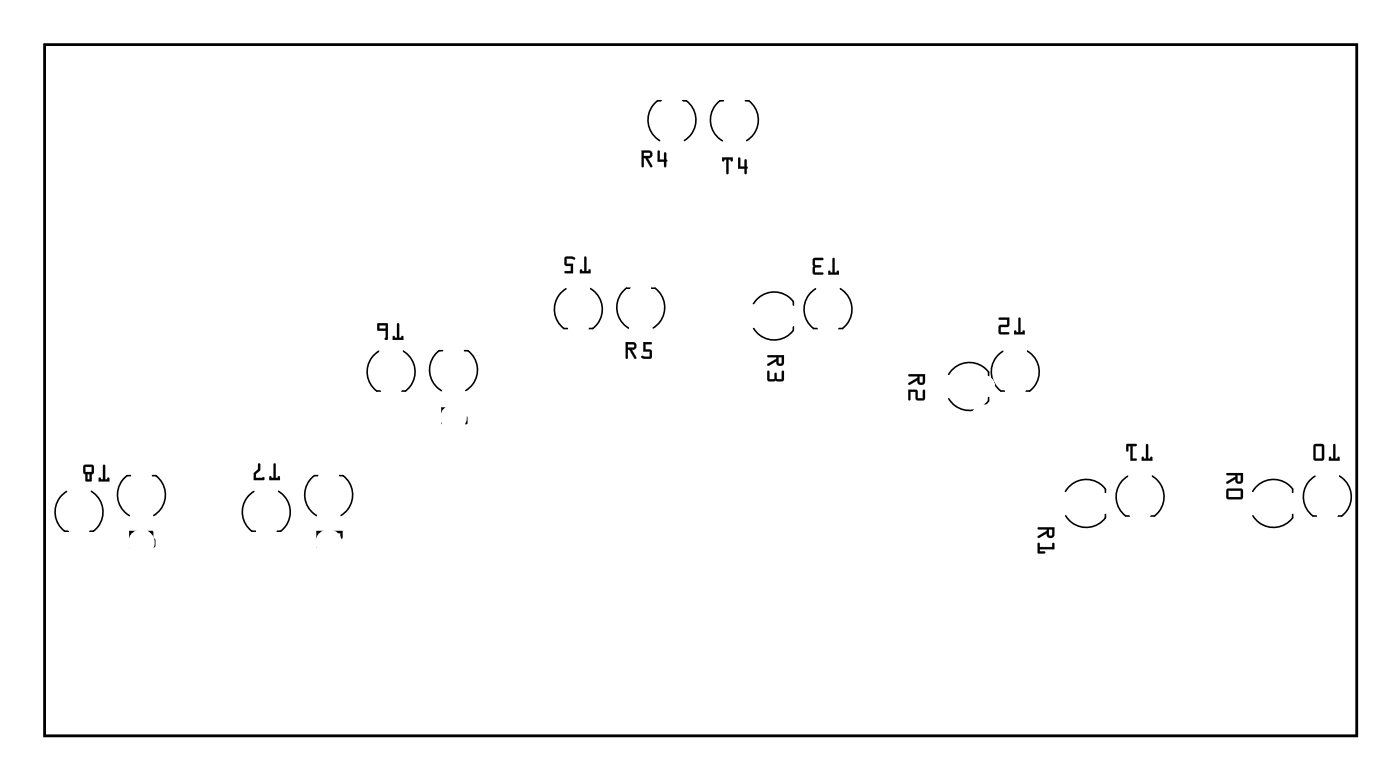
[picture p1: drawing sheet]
<svg xmlns="http://www.w3.org/2000/svg" width="114mm" height="63mm" viewBox="0 0 114 63" stroke-linecap="round" stroke-linejoin="round" font-family="sans-serif">
<path d="M3.6 3.6h106.8v56.2h-106.8z" fill="none" stroke="#000" stroke-width=".2"/>
<g fill="#000">
<path d="M52.2 12.2h.6a.32 .32 0 0 1 .3 .4 .32 .32 0 0 1-.4 .3l.4 .6a.1 .1 0 0 1 0 .1 .1 .1 0 0 1-.2 0l-.4-.7h-.1v.6a.1 .1 0 0 1-.1 .1 .1 .1 0 0 1-.1-.1zM52.2 12.2l.1 1.4 .1-.1v-.7h.1l.4 .8 .2-.1-.4-.7a.31 .31 0 0 0 .4-.2 .31 .31 0 0 0-.3-.4zM52.4 12.4v.3l.5-.1v-.2zM52.4 12.4h.5v.2l-.5 .1zM53.5 12.3h.2v.7h.3v-.5a.1 .1 0 0 1 .1-.1 .1 .1 0 0 1 .1 .1v.5a.09 .09 0 0 1 .1 .1 .09 .09 0 0 1-.1 .1v.3a.1 .1 0 0 1-.1 .1 .1 .1 0 0 1-.1-.1v-.3h-.5zM53.6 12.3l-.1 .9 .6-.1v.4l.1 .1v-.5h.1l-.1-.1v-.6h-.1v.6h-.4v-.7z"/>
<path d="M52.2 12.2h.6a.31 .31 0 0 1 .3 .4 .31 .31 0 0 1-.4 .3l.4 .6-.1 .1-.5-.7h-.1v.6l-.1 .1zM52.4 12.4v.3l.5-.1v-.2zM53.6 12.3h.1v.7h.3l.1-.6h.1v.6l.1 .1-.1 .1v.4l-.1-.1-.1-.3h-.5z"/>
<path d="M58.8 12.8h.8v.2a.1 .1 0 0 1-.1 .1 .1 .1 0 0 1 0-.1h-.2v1.1a.1 .1 0 0 1-.1 .1 .1 .1 0 0 1-.1-.1v-1.1h-.1a.11 .11 0 0 1-.1 .1 .11 .11 0 0 1-.1 0zM58.8 12.8v.3l.1-.1h.2v1.1h.1l.1-1.1h.2l.1 .1v-.3zM60.1 12.8l.2 .1v.6h.3v-.5a.1 .1 0 0 1 .1-.1 .1 .1 0 0 1 .1 .1v.5a.09 .09 0 0 1 .1 .1 .09 .09 0 0 1-.1 .1v.4a.1 .1 0 0 1-.1 .1 .1 .1 0 0 1-.1-.1v-.4h-.5zM60.1 12.8v.9h.5v.4h.1l.1-.4 .1-.1h-.1v-.6h-.2v.6h-.4v-.7z"/>
<path d="M58.8 12.8h.8v.3h-.1v-.1h-.2l-.1 1.2-.1-.1v-1.1h-.2v.1h-.1zM60.1 12.8l.1 .1 .1 .6h.3v-.5h.2v.5l.1 .1-.1 .1-.1 .5-.1-.1v-.4h-.5z"/>
<path d="M3.6 3.6v56.2h106.8v-56.2zM3.6 3.6h106.8v56.2h-106.8z"/>
<path d="M8.4 37.8l.2 .1v1.1h.1l.1-.2 .1 .3h-.9l.1-.3h.1v.2h.2zM6.8 37.8h.7l.1 .1v.5l-.1 .2-.1 .5h-.4l-.1-.5-.1-.2zM6.9 38v.4h.6v-.4zM7.1 38.6v.4h.2v-.4z"/>
<path d="M8.4 37.8h.1l.1 .1v1.1h.1a.11 .11 0 0 1 .1-.2 .11 .11 0 0 1 .1 .1v.3h-.9v-.3a.11 .11 0 0 1 .2-.1 .1 .1 0 0 1 0 .2h.2zM8.4 37.8v1.2h-.2l-.1-.2-.1 .3h.9l-.1-.3-.1 .2h-.2v-1.1zM6.8 37.8h.7l.1 .1v.5l-.1 .2-.1 .5h-.5v-.5l-.1-.2zM6.8 37.8v.6l.2 .1v.6h.4l.1-.6 .1-.1v-.5l-.1-.1zM6.9 38v.4h.6v-.4zM6.9 38h.6v.4h-.6zM7.1 38.6v.4h.2v-.4zM7.1 38.5h.2v.5h-.2z"/>
<path d="M22.3 37.7l.1 .1v1.1h.2v-.2h.1l.1 .3h-.9l.1-.3h.1v.2h.2zM21 37.7h.2v.5l-.4 .3v.4l.7-.1v.2h-.8v-.5l.3-.3z"/>
<path d="M22.3 37.7h.1v.1v1.1h.2a.11 .11 0 0 1 0-.2 .11 .11 0 0 1 .2 .1v.2h-.9v-.2a.1 .1 0 0 1 .1-.1 .11 .11 0 0 1 .1 .2h.2zM22.3 37.7v1.2h-.2l-.1-.2-.1 .3h.9l-.1-.3-.1 .2h-.2v-1.1zM21 37.7h.2v.5l-.4 .3v.4h.5l.2-.1v.2h-.9l.1-.5 .3-.3zM21 37.7v.5l-.3 .3v.5h.8v-.2l-.7 .1v-.4l.4-.3v-.5z"/>
<path d="M32.3 26.3l.2 .1v1.1h.2v-.2h.1v.3h-.8v-.3h.1v.2h.2zM30.7 26.3h.9l-.1 1.3-.2-.1h.1v-.6l-.7-.1zM30.9 26.5v.2h.5v-.2z"/>
<path d="M32.3 26.3h.1l.1 .1v1.1h.1a.11 .11 0 0 1 .1-.2 .11 .11 0 0 1 .1 .1v.2h-.8v-.2a.1 .1 0 0 1 .1-.1 .1 .1 0 0 1 0 .2h.2zM32.3 26.3v1.2h-.2l-.1-.2v.3h.8v-.3l-.1 .2h-.2v-1.1zM30.7 26.3h.9v1.2l-.2 .1a.09 .09 0 0 1-.1 0 .09 .09 0 0 1 .1-.1v-.6l-.7-.1zM30.7 26.3v.5l.7 .1v.6h-.1l.2 .1 .1-1.3zM30.9 26.5v.2h.5v-.2zM30.9 26.4h.5v.3h-.5z"/>
<path d="M35.9 33.1h.6a.32 .32 0 0 1 .3 .4 .32 .32 0 0 1-.4 .2l.4 .6a.11 .11 0 0 1-.1 .2 .1 .1 0 0 1-.1-.1l-.4-.7h-.1v.7a.1 .1 0 0 1-.1 .1 .1 .1 0 0 1-.1-.1zM35.9 33.1l.1 1.4 .1-.1v-.7h.1l.4 .7h.2l-.4-.7a.31 .31 0 0 0 .4-.2 .31 .31 0 0 0-.3-.4zM36.1 33.3v.3l.5-.1-.1-.2zM36.1 33.3h.5v.2l-.5 .1zM37.2 33.1h.1a.09 .09 0 0 1 .1 .1 .09 .09 0 0 1-.1 .1v.6h.7v.6l-.8-.1zM37.2 33.2v1.2l.8 .1v-.6h-.7v-.6l.1-.1zM37.3 34v.3h.6v-.3zM37.3 34h.6v.3h-.6z"/>
<path d="M35.9 33.1h.6a.31 .31 0 0 1 .3 .4 .31 .31 0 0 1-.4 .2l.4 .7-.2 .1-.4-.8h-.1v.7l-.1 .1zM36.1 33.3v.3l.5-.1-.1-.2zM37.2 33.1l.2 .1-.1 .1v.6h.7v.6l-.8-.1zM37.3 34v.3h.6v-.3z"/>
<path d="M47.6 20.9h.1v1.1h.2v-.1h.1l.1 .3h-.9l.1-.3h.1v.1h.2zM46 20.9h.5a.15 .15 0 0 1 .2 0 .15 .15 0 0 1 0 .2l-.6-.1v.4h.5v.8h-.6v-.2h.5v-.4h-.4l-.1-.1z"/>
<path d="M47.6 20.9h.1v1.1h.2a.11 .11 0 0 1 0-.1 .11 .11 0 0 1 .2 0v.3h-.9v-.2a.1 .1 0 0 1 .1-.1 .1 .1 0 0 1 .1 .1h.2zM47.6 20.9v1.1h-.2l-.1-.1-.1 .3h.9l-.1-.3-.1 .1h-.2v-1.1zM46 20.9l.5-.1 .3 .1a.1 .1 0 0 1 0 .2 .1 .1 0 0 1-.1 0l-.6-.1v.4h.5v.8h-.6a.1 .1 0 0 1-.1-.1 .1 .1 0 0 1 .1-.1h.5v-.4h-.5l-.1-.1zM46 20.9v.6l.1 .1h.4v.4l-.5 .1v.1h.6v-.8l-.5 .1v-.5l.6 .1 .1-.1-.3-.1z"/>
<path d="M50.9 27.8h.6a.32 .32 0 0 1 .3 .4 .32 .32 0 0 1-.4 .2l.4 .6a.1 .1 0 0 1 0 .2 .11 .11 0 0 1-.2-.1l-.4-.7h-.1v.7a.1 .1 0 0 1-.1 .1 .1 .1 0 0 1-.1-.1zM50.9 27.8l.1 1.4 .1-.1v-.7h.1l.4 .7h.2l-.4-.7a.31 .31 0 0 0 .4-.2 .31 .31 0 0 0-.3-.4zM51.1 28v.3l.5-.1v-.2zM51.1 28h.5v.2l-.5 .1zM52.4 27.8h.6a.1 .1 0 0 1 .1 .1 .1 .1 0 0 1-.1 .1h-.5v.4l.5 .1 .1 .6-.2 .1-.7-.1a.1 .1 0 0 1 0-.1 .1 .1 0 0 1 .1-.1l.6 .1v-.4h-.5zM52.4 27.8v.8h.5v.4l-.6-.1-.1 .2 .3 .1h.4l.1-.2v-.5l-.1-.1h-.4v-.4h.5v-.1z"/>
<path d="M50.9 27.8h.6a.31 .31 0 0 1 .3 .4 .31 .31 0 0 1-.4 .2l.4 .7-.1 .1-.5-.8h-.1v.7l-.1 .1zM51.1 28v.3l.5-.1v-.2zM52.4 27.8h.6l.1 .1-.1 .1h-.5v.4h.4l.1 .1v.6l-.1 .1h-.4a.15 .15 0 0 1-.2 0 .15 .15 0 0 1 0-.3l.6 .1v-.4h-.5z"/>
<path d="M62.5 28.9h1.3v.6a.32 .32 0 0 1-.4 .2 .32 .32 0 0 1-.2-.3l-.7 .3v-.1l.7-.4v-.1l-.7-.1zM63.4 29.1v.4l.2 .1v-.5zM62.5 30.2h.1v.6h.4v-.4l.1-.1 .1 .1v.4h.4v-.6l.2-.1v.8l-.2 .1-.5-.1-.5 .1-.2-.2z"/>
<path d="M62.5 28.9h1.3v.6a.32 .32 0 0 1-.4 .3 .32 .32 0 0 1-.2-.4l-.6 .3a.1 .1 0 0 1-.2 0 .1 .1 0 0 1 .1-.1l.7-.4v-.1h-.7zM62.5 28.9v.1h.7v.2l-.7 .4v.1l.7-.3a.31 .31 0 0 0 .2 .3 .31 .31 0 0 0 .4-.2v-.6zM63.4 29.1v.4l.2 .1v-.5zM63.4 29h.2v.6l-.2-.1zM62.5 30.2h.1v.6h.4v-.4a.1 .1 0 0 1 .1-.1 .1 .1 0 0 1 .1 .1v.4h.4v-.6a.1 .1 0 0 1 .1-.1 .1 .1 0 0 1 .1 .1v.6l-.1 .2-.6-.1-.5 .1-.2-.2zM62.5 30.2v.6l.1 .2 .5-.1 .5 .1 .2-.1v-.7h-.2v.6h-.4v-.4l-.1-.1v.1l-.1 .4h-.4v-.6z"/>
<path d="M67.8 21l.1 .1v1.1h.2v-.2h.1l.1 .3h-.9l.1-.3h.1v.2h.2zM66.2 21h.8l-.1 .1h-.6l.1 .4 .4 .1v.1l-.4 .1-.1 .4h.7v.1h-.7l-.1-.1z"/>
<path d="M67.8 21h.1v.1v1.1h.2a.11 .11 0 0 1 0-.2 .11 .11 0 0 1 .2 .1v.2h-.9v-.2a.1 .1 0 0 1 .1-.1 .11 .11 0 0 1 .1 .2h.2zM67.8 21v1.2h-.2l-.1-.2-.1 .3h.9l-.1-.3-.1 .2h-.2v-1.1zM66.2 21h.7a.1 .1 0 0 1 .1 .1 .1 .1 0 0 1-.1 .1l-.6-.1 .1 .4 .4 .1a.1 .1 0 0 1 .1 .1 .1 .1 0 0 1-.1 0l-.4 .1-.1 .4 .6-.1a.1 .1 0 0 1 .1 .1 .1 .1 0 0 1-.1 .1h-.6l-.1-.1zM66.2 21v1.2l.1 .1h.7v-.1h-.7v-.4l.5-.1v-.1l-.5-.1v-.4h.6l.1-.1z"/>
<path d="M74 30.4h1.3v.6a.32 .32 0 0 1-.4 .3 .32 .32 0 0 1-.2-.4l-.7 .4-.1-.1 .8-.5v-.1h-.7zM74.8 30.6v.5h.3v-.5zM73.9 31.7h.7l.1 .7h.4v-.6l.1-.1 .1 .7-.2 .2-.5-.1-.1-.1v-.5h-.4v.6h-.1z"/>
<path d="M73.9 30.4h1.4v.6a.32 .32 0 0 1-.4 .3 .32 .32 0 0 1-.2-.4l-.6 .4a.1 .1 0 0 1-.2 0 .11 .11 0 0 1 .1-.2l.7-.4v-.1h-.7zM74 30.5v.1h.7v.1l-.7 .4v.2l.7-.4a.31 .31 0 0 0 .2 .4 .31 .31 0 0 0 .4-.3v-.6zM74.8 30.6l.1 .5h.2v-.5zM74.8 30.6h.3v.5h-.3zM73.9 31.7h.7l.1 .7h.4v-.6a.1 .1 0 0 1 .1-.1 .1 .1 0 0 1 .1 .1v.6l-.1 .1h-.6l-.1-.6h-.4v.6a.1 .1 0 0 1-.1 .1 .1 .1 0 0 1-.1-.1zM73.9 31.7l.1 .8h.1v-.6h.4v.5l.1 .1h.5l.2-.1-.1-.7-.1 .1v.6h-.4l-.1-.7z"/>
<path d="M82.9 25.8l.2 .1v1.1h.1l.1-.1h.1v.3h-.9l.1-.3h.1v.1h.2zM81.3 25.8h.8v.7l-.6 .1v.4h.6v.2h-.6l-.2-.1v-.6l.7-.1v-.4h-.7z"/>
<path d="M82.9 25.8h.1l.1 .1v1.1h.1a.11 .11 0 0 1 .1-.1 .11 .11 0 0 1 .1 0v.3h-.9v-.3a.1 .1 0 0 1 .2 0 .1 .1 0 0 1 0 .1h.2zM82.9 25.9v1.1h-.2l-.1-.1-.1 .3h.9l-.1-.3-.1 .1h-.1v-1.1zM81.3 25.8h.9l-.1 .7-.6 .1v.4h.6a.1 .1 0 0 1 .1 .1 .1 .1 0 0 1-.1 .1h-.6l-.2-.1v-.6l.7-.1v-.4h-.7zM81.3 25.9v.1h.7v.4l-.7 .1v.6l.2 .1h.6v-.2h-.7v-.4l.7-.1v-.7z"/>
<path d="M93.3 36.1l.1 .1v1.1h.2v-.1l.1-.1 .1 .4h-.9l.1-.4 .1 .1v.1h.2zM91.7 36.1l.8 .1v.1h-.3v1h.3v.2h-.5v-1.2h-.2v.4h-.1z"/>
<path d="M93.3 36.1h.1l.1 .1-.1 1.1h.2a.11 .11 0 0 1 .1-.2 .11 .11 0 0 1 .1 .1v.3h-.9v-.3a.1 .1 0 0 1 .1-.1 .11 .11 0 0 1 .1 .2h.2zM93.3 36.1v1.2h-.2l-.1-.2-.1 .4h.9l-.1-.4-.1 .2h-.2v-1.1zM91.7 36.1h.7a.1 .1 0 0 1 .1 .1 .1 .1 0 0 1-.1 .1h-.2v1h.2a.1 .1 0 0 1 .1 .1 .1 .1 0 0 1-.1 .1h-.4v-1.2h-.2v.3a.1 .1 0 0 1-.1 .1 .1 .1 0 0 1 0-.1zM91.7 36.1v.6h.1v-.4h.2v1.2l.5-.1v-.1h-.3v-1h.3v-.1z"/>
<path d="M99.8 38.5h1.4v.6a.32 .32 0 0 1-.4 .2 .32 .32 0 0 1-.3-.3l-.6 .3-.1-.1 .7-.4v-.2h-.6zM100.7 38.6v.5h.2l.1-.5zM99.9 39.8l1.2-.1 .1 .2v.6l-.2 .1h-1.1l-.1-.2zM100 39.9v.5h1v-.5z"/>
<path d="M99.8 38.5h1.4v.6a.32 .32 0 0 1-.4 .2 .32 .32 0 0 1-.3-.3l-.6 .3a.1 .1 0 0 1-.1 0 .1 .1 0 0 1 0-.1l.7-.4v-.2h-.6zM99.8 38.5l.1 .1h.7v.2l-.8 .4 .1 .1 .7-.4a.31 .31 0 0 0 .2 .4 .31 .31 0 0 0 .4-.2v-.6zM100.7 38.6v.5h.2l.1-.5zM100.7 38.6h.3l-.1 .6-.2-.1zM99.9 39.8l1.2-.1 .1 .2v.6l-.2 .1h-1.1l-.1-.2zM99.9 39.8l-.1 .6 .1 .2h1.1l.1-.1 .1-.6-.1-.2zM100 39.9v.5h1v-.5zM100 39.9h1v.5h-1z"/>
<path d="M108.5 36.1l.2 .1v1.1h.2v-.1l.1-.1v.4h-.8v-.4l.1 .1v.1h.2zM107 36.1h.6l.2 .1v1.1l-.1 .1-.6 .1-.2-.2zM107.1 36.3v1h.5v-1z"/>
<path d="M108.5 36.1h.1l.1 .1v1.1h.1a.11 .11 0 0 1 .1-.2 .11 .11 0 0 1 .1 .1v.3h-.8v-.3a.1 .1 0 0 1 .1-.1 .1 .1 0 0 1 0 .2h.2zM108.5 36.1v1.2h-.2l-.1-.2v.4h.8v-.4l-.1 .2h-.2v-1.1zM106.9 36.1h.7l.2 .1v1.1l-.1 .2h-.6l-.2-.1zM107 36.2l-.1 1.1 .2 .1h.6l.1-.1-.1-1.1-.1-.1zM107.1 36.3v1h.5v-1zM107.1 36.3h.5v1h-.5z"/>
<path d="M10.5 43.2h.6a.32 .32 0 0 1 .3 .3 .32 .32 0 0 1-.4 .3l.4 .6a.1 .1 0 0 1-.1 .1 .1 .1 0 0 1-.1 0l-.4-.7h-.1v.6a.1 .1 0 0 1-.1 .1 .1 .1 0 0 1-.1-.1zM10.5 43.2l.1 1.3 .1-.1v-.6h.1l.4 .7h.2l-.4-.7a.31 .31 0 0 0 .4-.3 .31 .31 0 0 0-.3-.3zM10.7 43.3v.3h.5l-.1-.2zM10.7 43.3h.5v.3h-.5zM12 43.2h.5v.6l.2 .1v.5l-.2 .1h-.6l-.1-.1v-.5l.1-.1zM12 43.2v.6l-.2 .1v.5l.1 .1h.6l.1-.1v-.5l-.1-.1v-.6zM11.9 43.9v.5h.6v-.5zM11.9 43.9h.6v.5h-.6zM12.1 43.3v.5h.2v-.5zM12.1 43.3h.2v.5h-.2z"/>
<path d="M10.5 43.2h.6a.32 .32 0 0 1 .3 .3 .32 .32 0 0 1-.4 .3l.4 .7h-.2l-.4-.7h-.1v.6l-.1 .1zM10.7 43.3v.3h.5l-.1-.2zM12 43.2h.5v.6l.1 .1v.5l-.1 .1h-.6l-.1-.1v-.5l.1-.1zM11.9 43.9v.5h.6v-.5zM12.1 43.3v.5h.2v-.5z"/>
<path d="M25.7 43.2h.7a.32 .32 0 0 1 .2 .3 .32 .32 0 0 1-.3 .3l.3 .6a.1 .1 0 0 1 0 .1 .1 .1 0 0 1-.2 0l-.4-.7h-.1v.6a.1 .1 0 0 1-.1 .1 .1 .1 0 0 1-.1-.1zM25.8 43.2v1.3l.1-.1v-.6h.2l.4 .7h.1l-.4-.7a.31 .31 0 0 0 .4-.3 .31 .31 0 0 0-.2-.3zM25.9 43.3v.3h.5v-.2zM25.9 43.3h.5v.3h-.5zM27 43.2h.9v.5l-.4 .3v.4a.1 .1 0 0 1-.1 .1 .1 .1 0 0 1 0-.1v-.4l.3-.3v-.4h-.5l-.1 .1zM27 43.2l.1 .2 .6-.1v.4l-.3 .3v.5h.1v-.5l.4-.3v-.5z"/>
<path d="M25.8 43.2h.6a.32 .32 0 0 1 .2 .3 .32 .32 0 0 1-.3 .3l.3 .7h-.1l-.5-.7h-.1v.6l-.1 .1zM25.9 43.3v.3h.5v-.2zM27 43.2h.9v.5l-.4 .3v.5h-.1v-.5l.3-.3v-.4l-.6 .1z"/>
<path d="M84.5 42.9h1.3v.6a.32 .32 0 0 1-.3 .2 .32 .32 0 0 1-.3-.3l-.7 .3v-.1l.7-.4v-.2h-.7zM85.4 43v.5l.2 .1v-.6zM84.5 44.2h.1v.3h1v-.3l.2-.1v.6h-1.2v.1h.4l.1 .1-.6 .1z"/>
<path d="M84.5 42.9h1.3v.6a.32 .32 0 0 1-.3 .3 .32 .32 0 0 1-.3-.4l-.6 .3a.1 .1 0 0 1-.1 0 .1 .1 0 0 1 0-.1l.7-.4v-.2h-.7zM84.5 42.9v.1h.7v.2l-.7 .4v.1l.7-.3a.31 .31 0 0 0 .2 .3 .31 .31 0 0 0 .4-.2v-.6zM85.4 43v.5l.2 .1v-.6zM85.4 43h.2v.6l-.2-.1zM84.5 44.2h.1v.3h1v-.3a.1 .1 0 0 1 .1-.1 .1 .1 0 0 1 .1 .1v.5h-1.2v.1h.4a.1 .1 0 0 1 .1 .1 .1 .1 0 0 1-.1 .1h-.5zM84.5 44.2v.8l.6-.1-.1-.1h-.4v-.2l1.2 .1v-.6l-.1 .1-.1 .3h-1v-.3z"/>
</g>
<g fill="none" stroke="#000" stroke-width=".13">
<path d="M53.8 8.2a.97 .97 0 0 0-.9 .8 1.95 1.95 0 0 0 .8 2.4M55.5 8.2h.4a1.95 1.95 0 0 1-.2 3.2M58.9 8.2a.97 .97 0 0 0-.9 .8 1.95 1.95 0 0 0 .8 2.4M60.6 8.2h.3M60.9 8.2a1.95 1.95 0 0 1-.1 3.2M5.4 40a1.95 1.95 0 0 0-.1 3.2h.3M7.4 39.9a1.95 1.95 0 0 1 .2 3.3h-.3M10.7 38.7a.97 .97 0 0 0-1 .8 1.95 1.95 0 0 0 .8 2.4M12.4 38.7h.3a1.95 1.95 0 0 1-.2 3.2M20.7 40a1.95 1.95 0 0 0-.2 3.2h.3M22.6 39.9a1.95 1.95 0 0 1 .2 3.3h-.3M25.9 38.7a.97 .97 0 0 0-1 .8 1.95 1.95 0 0 0 .9 2.4"/>
<path d="M27.6 38.7h.3a1.95 1.95 0 0 1-.1 3.2M30.8 28.6a1.95 1.95 0 0 0-.1 3.2h.3M32.8 28.5a1.95 1.95 0 0 1 .2 3.3h-.3M36.1 28.5a.97 .97 0 0 0-1 .9 1.95 1.95 0 0 0 .8 2.4M37.8 28.5h.3M38.1 28.5a1.95 1.95 0 0 1-.2 3.2M46.1 23.5a1.95 1.95 0 0 0-.2 3.2h.3M48 23.5a1.95 1.95 0 0 1 .2 3.2h-.3M51.3 23.4a.97 .97 0 0 0-1 .9 1.95 1.95 0 0 0 .9 2.4M53 23.4h.3M53.3 23.4a1.95 1.95 0 0 1-.1 3.3M61.3 24.7a1.95 1.95 0 0 1 3.3-.2v.3"/>
<path d="M61.3 26.7a1.95 1.95 0 0 0 3.3 .2M64.6 26.5v.4M66.4 23.5a1.95 1.95 0 0 0-.2 3.2h.3M68.4 23.5a1.95 1.95 0 0 1 .2 3.2h-.4M77.2 30.4a1.95 1.95 0 0 1 3.3-.1v.3M77.2 32.4a1.95 1.95 0 0 0 3.3 .2M80.5 32.3v.3M81.6 28.6a1.95 1.95 0 0 0-.1 3.2h.3M83.6 28.5a1.95 1.95 0 0 1 .2 3.3h-.3M86.7 40a1.95 1.95 0 0 1 3.3-.2v.3M91.8 38.7a1.95 1.95 0 0 0-.2 3.2l.3 .1M93.8 38.7a1.95 1.95 0 0 1 .2 3.3h-.4"/>
<path d="M102 40a1.95 1.95 0 0 1 3.2-.2v.3M107 38.7a1.95 1.95 0 0 0-.1 3.2l.3 .1M109 38.7a1.95 1.95 0 0 1 .2 3.3h-.3M86.7 41.9a1.95 1.95 0 0 0 3.3 .2M90 41.8v.3M102 41.9a1.95 1.95 0 0 0 3.2 .2M105.2 41.8v.3"/>
</g>
<circle cx="39.5" cy="39" r=".7" fill="#fff"/>
<circle cx="39.5" cy="39" r=".7" fill="none" stroke="#fff" stroke-width=".76" stroke-linecap="butt"/>
<circle cx="44.5" cy="36.5" r=".7" fill="#fff"/>
<circle cx="44.5" cy="36.5" r=".7" fill="none" stroke="#fff" stroke-width=".76" stroke-linecap="butt"/>
<circle cx="49.6" cy="44.1" r=".7" fill="#fff"/>
<circle cx="49.6" cy="44.1" r=".7" fill="none" stroke="#fff" stroke-width=".76" stroke-linecap="butt"/>
<circle cx="49.6" cy="39" r=".7" fill="#fff"/>
<circle cx="49.6" cy="39" r=".7" fill="none" stroke="#fff" stroke-width=".76" stroke-linecap="butt"/>
<circle cx="57.2" cy="23.8" r=".7" fill="#fff"/>
<circle cx="57.2" cy="23.8" r=".7" fill="none" stroke="#fff" stroke-width=".76" stroke-linecap="butt"/>
<circle cx="59.8" cy="16.2" r=".7" fill="#fff"/>
<circle cx="59.8" cy="16.2" r=".7" fill="none" stroke="#fff" stroke-width=".76" stroke-linecap="butt"/>
<circle cx="72.5" cy="44.1" r=".7" fill="#fff"/>
<circle cx="72.5" cy="44.1" r=".7" fill="none" stroke="#fff" stroke-width=".76" stroke-linecap="butt"/>
<circle cx="75" cy="34" r=".7" fill="#fff"/>
<circle cx="75" cy="34" r=".7" fill="none" stroke="#fff" stroke-width=".76" stroke-linecap="butt"/>
<circle cx="64.9" cy="46.7" r=".7" fill="#fff"/>
<circle cx="64.9" cy="46.7" r=".7" fill="none" stroke="#fff" stroke-width=".76" stroke-linecap="butt"/>
<circle cx="64.9" cy="39" r=".7" fill="#fff"/>
<circle cx="64.9" cy="39" r=".7" fill="none" stroke="#fff" stroke-width=".76" stroke-linecap="butt"/>
<circle cx="69.9" cy="44.1" r=".7" fill="#fff"/>
<circle cx="69.9" cy="44.1" r=".7" fill="none" stroke="#fff" stroke-width=".76" stroke-linecap="butt"/>
<circle cx="64.9" cy="36.5" r=".7" fill="#fff"/>
<circle cx="64.9" cy="36.5" r=".7" fill="none" stroke="#fff" stroke-width=".76" stroke-linecap="butt"/>
<circle cx="90.3" cy="51.7" r=".7" fill="#fff"/>
<circle cx="90.3" cy="51.7" r=".7" fill="none" stroke="#fff" stroke-width=".76" stroke-linecap="butt"/>
<circle cx="90.3" cy="44.1" r=".7" fill="#fff"/>
<circle cx="90.3" cy="44.1" r=".7" fill="none" stroke="#fff" stroke-width=".76" stroke-linecap="butt"/>
<circle cx="97.9" cy="49.2" r=".7" fill="#fff"/>
<circle cx="97.9" cy="49.2" r=".7" fill="none" stroke="#fff" stroke-width=".76" stroke-linecap="butt"/>
<circle cx="97.9" cy="44.1" r=".7" fill="#fff"/>
<circle cx="97.9" cy="44.1" r=".7" fill="none" stroke="#fff" stroke-width=".76" stroke-linecap="butt"/>
<circle cx="39.5" cy="11.1" r=".7" fill="#fff"/>
<circle cx="39.5" cy="11.1" r=".7" fill="none" stroke="#fff" stroke-width=".76" stroke-linecap="butt"/>
<circle cx="39.5" cy="6" r=".7" fill="#fff"/>
<circle cx="39.5" cy="6" r=".7" fill="none" stroke="#fff" stroke-width=".76" stroke-linecap="butt"/>
<circle cx="11.5" cy="49.2" r=".7" fill="#fff"/>
<circle cx="11.5" cy="49.2" r=".7" fill="none" stroke="#fff" stroke-width=".76" stroke-linecap="butt"/>
<circle cx="11.5" cy="44.1" r=".7" fill="#fff"/>
<circle cx="11.5" cy="44.1" r=".7" fill="none" stroke="#fff" stroke-width=".76" stroke-linecap="butt"/>
<circle cx="26.8" cy="51.7" r=".7" fill="#fff"/>
<circle cx="26.8" cy="51.7" r=".7" fill="none" stroke="#fff" stroke-width=".76" stroke-linecap="butt"/>
<circle cx="26.8" cy="44.1" r=".7" fill="#fff"/>
<circle cx="26.8" cy="44.1" r=".7" fill="none" stroke="#fff" stroke-width=".76" stroke-linecap="butt"/>
<circle cx="36.9" cy="39" r=".7" fill="#fff"/>
<circle cx="36.9" cy="39" r=".7" fill="none" stroke="#fff" stroke-width=".76" stroke-linecap="butt"/>
<circle cx="36.9" cy="34" r=".7" fill="#fff"/>
<circle cx="36.9" cy="34" r=".7" fill="none" stroke="#fff" stroke-width=".76" stroke-linecap="butt"/>
<circle cx="36.9" cy="26.3" r=".7" fill="#fff"/>
<circle cx="36.9" cy="26.3" r=".7" fill="none" stroke="#fff" stroke-width=".76" stroke-linecap="butt"/>
<circle cx="36.9" cy="21.3" r=".7" fill="#fff"/>
<circle cx="36.9" cy="21.3" r=".7" fill="none" stroke="#fff" stroke-width=".76" stroke-linecap="butt"/>
<circle cx="11.5" cy="31.4" r=".7" fill="#fff"/>
<circle cx="11.5" cy="31.4" r=".7" fill="none" stroke="#fff" stroke-width=".76" stroke-linecap="butt"/>
<circle cx="11.5" cy="26.3" r=".7" fill="#fff"/>
<circle cx="11.5" cy="26.3" r=".7" fill="none" stroke="#fff" stroke-width=".76" stroke-linecap="butt"/>
<circle cx="26.8" cy="31.4" r=".7" fill="#fff"/>
<circle cx="26.8" cy="31.4" r=".7" fill="none" stroke="#fff" stroke-width=".76" stroke-linecap="butt"/>
<circle cx="26.8" cy="26.3" r=".7" fill="#fff"/>
<circle cx="26.8" cy="26.3" r=".7" fill="none" stroke="#fff" stroke-width=".76" stroke-linecap="butt"/>
<circle cx="73.2" cy="27" r=".7" fill="#fff"/>
<circle cx="73.2" cy="27" r=".7" fill="none" stroke="#fff" stroke-width=".76" stroke-linecap="butt"/>
<circle cx="65.5" cy="29.5" r=".7" fill="#fff"/>
<circle cx="65.5" cy="29.5" r=".7" fill="none" stroke="#fff" stroke-width=".76" stroke-linecap="butt"/>
<circle cx="85.2" cy="36.5" r=".7" fill="#fff"/>
<circle cx="85.2" cy="36.5" r=".7" fill="none" stroke="#fff" stroke-width=".76" stroke-linecap="butt"/>
<circle cx="80.1" cy="34" r=".7" fill="#fff"/>
<circle cx="80.1" cy="34" r=".7" fill="none" stroke="#fff" stroke-width=".76" stroke-linecap="butt"/>
<circle cx="105.5" cy="26.3" r=".7" fill="#fff"/>
<circle cx="105.5" cy="26.3" r=".7" fill="none" stroke="#fff" stroke-width=".76" stroke-linecap="butt"/>
<circle cx="105.5" cy="21.3" r=".7" fill="#fff"/>
<circle cx="105.5" cy="21.3" r=".7" fill="none" stroke="#fff" stroke-width=".76" stroke-linecap="butt"/>
<circle cx="95.3" cy="36.5" r=".7" fill="#fff"/>
<circle cx="95.3" cy="36.5" r=".7" fill="none" stroke="#fff" stroke-width=".76" stroke-linecap="butt"/>
<circle cx="90.3" cy="36.5" r=".7" fill="#fff"/>
<circle cx="90.3" cy="36.5" r=".7" fill="none" stroke="#fff" stroke-width=".76" stroke-linecap="butt"/>
<circle cx="11.5" cy="41.6" r=".6" fill="#fff"/>
<circle cx="11.5" cy="41.6" r=".6" fill="none" stroke="#fff" stroke-width=".65" stroke-linecap="butt"/>
<path d="M10.9 41h1.2v1.2h-1.2z" fill="#fff"/>
<path d="M10.9 41h1.2v1.2h-1.2z" fill="none" stroke="#fff" stroke-width=".65" stroke-linecap="butt"/>
<circle cx="11.5" cy="39.1" r=".6" fill="#fff"/>
<circle cx="11.5" cy="39.1" r=".6" fill="none" stroke="#fff" stroke-width=".65" stroke-linecap="butt"/>
<circle cx="11.5" cy="41.6" r=".6" fill="#fff"/>
<circle cx="11.5" cy="41.6" r=".6" fill="none" stroke="#fff" stroke-width=".65" stroke-linecap="butt"/>
<path d="M10.9 41h1.2v1.2h-1.2z" fill="#fff"/>
<path d="M10.9 41h1.2v1.2h-1.2z" fill="none" stroke="#fff" stroke-width=".65" stroke-linecap="butt"/>
<circle cx="11.5" cy="39.1" r=".6" fill="#fff"/>
<circle cx="11.5" cy="39.1" r=".6" fill="none" stroke="#fff" stroke-width=".65" stroke-linecap="butt"/>
<circle cx="26.8" cy="41.6" r=".6" fill="#fff"/>
<circle cx="26.8" cy="41.6" r=".6" fill="none" stroke="#fff" stroke-width=".65" stroke-linecap="butt"/>
<path d="M26.2 41h1.2v1.2h-1.2z" fill="#fff"/>
<path d="M26.2 41h1.2v1.2h-1.2z" fill="none" stroke="#fff" stroke-width=".65" stroke-linecap="butt"/>
<circle cx="26.8" cy="39.1" r=".6" fill="#fff"/>
<circle cx="26.8" cy="39.1" r=".6" fill="none" stroke="#fff" stroke-width=".65" stroke-linecap="butt"/>
<circle cx="26.8" cy="41.6" r=".6" fill="#fff"/>
<circle cx="26.8" cy="41.6" r=".6" fill="none" stroke="#fff" stroke-width=".65" stroke-linecap="butt"/>
<path d="M26.2 41h1.2v1.2h-1.2z" fill="#fff"/>
<path d="M26.2 41h1.2v1.2h-1.2z" fill="none" stroke="#fff" stroke-width=".65" stroke-linecap="butt"/>
<circle cx="26.8" cy="39.1" r=".6" fill="#fff"/>
<circle cx="26.8" cy="39.1" r=".6" fill="none" stroke="#fff" stroke-width=".65" stroke-linecap="butt"/>
<circle cx="108" cy="39" r=".6" fill="#fff"/>
<circle cx="108" cy="39" r=".6" fill="none" stroke="#fff" stroke-width=".65" stroke-linecap="butt"/>
<path d="M107.4 38.4h1.2v1.2h-1.2z" fill="#fff"/>
<path d="M107.4 38.4h1.2v1.2h-1.2z" fill="none" stroke="#fff" stroke-width=".65" stroke-linecap="butt"/>
<circle cx="108" cy="41.5" r=".6" fill="#fff"/>
<circle cx="108" cy="41.5" r=".6" fill="none" stroke="#fff" stroke-width=".65" stroke-linecap="butt"/>
<circle cx="108" cy="39" r=".6" fill="#fff"/>
<circle cx="108" cy="39" r=".6" fill="none" stroke="#fff" stroke-width=".65" stroke-linecap="butt"/>
<path d="M107.4 38.4h1.2v1.2h-1.2z" fill="#fff"/>
<path d="M107.4 38.4h1.2v1.2h-1.2z" fill="none" stroke="#fff" stroke-width=".65" stroke-linecap="butt"/>
<circle cx="108" cy="41.5" r=".6" fill="#fff"/>
<circle cx="108" cy="41.5" r=".6" fill="none" stroke="#fff" stroke-width=".65" stroke-linecap="butt"/>
<circle cx="92.8" cy="39" r=".6" fill="#fff"/>
<circle cx="92.8" cy="39" r=".6" fill="none" stroke="#fff" stroke-width=".65" stroke-linecap="butt"/>
<path d="M92.2 38.4h1.2v1.2h-1.2z" fill="#fff"/>
<path d="M92.2 38.4h1.2v1.2h-1.2z" fill="none" stroke="#fff" stroke-width=".65" stroke-linecap="butt"/>
<circle cx="92.8" cy="41.5" r=".6" fill="#fff"/>
<circle cx="92.8" cy="41.5" r=".6" fill="none" stroke="#fff" stroke-width=".65" stroke-linecap="butt"/>
<circle cx="92.8" cy="39" r=".6" fill="#fff"/>
<circle cx="92.8" cy="39" r=".6" fill="none" stroke="#fff" stroke-width=".65" stroke-linecap="butt"/>
<path d="M92.2 38.4h1.2v1.2h-1.2z" fill="#fff"/>
<path d="M92.2 38.4h1.2v1.2h-1.2z" fill="none" stroke="#fff" stroke-width=".65" stroke-linecap="butt"/>
<circle cx="92.8" cy="41.5" r=".6" fill="#fff"/>
<circle cx="92.8" cy="41.5" r=".6" fill="none" stroke="#fff" stroke-width=".65" stroke-linecap="butt"/>
<circle cx="82.6" cy="28.9" r=".6" fill="#fff"/>
<circle cx="82.6" cy="28.9" r=".6" fill="none" stroke="#fff" stroke-width=".65" stroke-linecap="butt"/>
<path d="M82 28.3h1.2v1.2h-1.2z" fill="#fff"/>
<path d="M82 28.3h1.2v1.2h-1.2z" fill="none" stroke="#fff" stroke-width=".65" stroke-linecap="butt"/>
<circle cx="82.6" cy="31.4" r=".6" fill="#fff"/>
<circle cx="82.6" cy="31.4" r=".6" fill="none" stroke="#fff" stroke-width=".65" stroke-linecap="butt"/>
<circle cx="82.6" cy="28.9" r=".6" fill="#fff"/>
<circle cx="82.6" cy="28.9" r=".6" fill="none" stroke="#fff" stroke-width=".65" stroke-linecap="butt"/>
<path d="M82 28.3h1.2v1.2h-1.2z" fill="#fff"/>
<path d="M82 28.3h1.2v1.2h-1.2z" fill="none" stroke="#fff" stroke-width=".65" stroke-linecap="butt"/>
<circle cx="82.6" cy="31.4" r=".6" fill="#fff"/>
<circle cx="82.6" cy="31.4" r=".6" fill="none" stroke="#fff" stroke-width=".65" stroke-linecap="butt"/>
<circle cx="36.9" cy="31.4" r=".6" fill="#fff"/>
<circle cx="36.9" cy="31.4" r=".6" fill="none" stroke="#fff" stroke-width=".65" stroke-linecap="butt"/>
<path d="M36.3 30.8h1.2v1.2h-1.2z" fill="#fff"/>
<path d="M36.3 30.8h1.2v1.2h-1.2z" fill="none" stroke="#fff" stroke-width=".65" stroke-linecap="butt"/>
<circle cx="36.9" cy="28.9" r=".6" fill="#fff"/>
<circle cx="36.9" cy="28.9" r=".6" fill="none" stroke="#fff" stroke-width=".65" stroke-linecap="butt"/>
<circle cx="36.9" cy="31.4" r=".6" fill="#fff"/>
<circle cx="36.9" cy="31.4" r=".6" fill="none" stroke="#fff" stroke-width=".65" stroke-linecap="butt"/>
<path d="M36.3 30.8h1.2v1.2h-1.2z" fill="#fff"/>
<path d="M36.3 30.8h1.2v1.2h-1.2z" fill="none" stroke="#fff" stroke-width=".65" stroke-linecap="butt"/>
<circle cx="36.9" cy="28.9" r=".6" fill="#fff"/>
<circle cx="36.9" cy="28.9" r=".6" fill="none" stroke="#fff" stroke-width=".65" stroke-linecap="butt"/>
<circle cx="52.2" cy="26.3" r=".6" fill="#fff"/>
<circle cx="52.2" cy="26.3" r=".6" fill="none" stroke="#fff" stroke-width=".65" stroke-linecap="butt"/>
<path d="M51.6 25.7h1.2v1.2h-1.2z" fill="#fff"/>
<path d="M51.6 25.7h1.2v1.2h-1.2z" fill="none" stroke="#fff" stroke-width=".65" stroke-linecap="butt"/>
<circle cx="52.2" cy="23.8" r=".6" fill="#fff"/>
<circle cx="52.2" cy="23.8" r=".6" fill="none" stroke="#fff" stroke-width=".65" stroke-linecap="butt"/>
<circle cx="52.2" cy="26.3" r=".6" fill="#fff"/>
<circle cx="52.2" cy="26.3" r=".6" fill="none" stroke="#fff" stroke-width=".65" stroke-linecap="butt"/>
<path d="M51.6 25.7h1.2v1.2h-1.2z" fill="#fff"/>
<path d="M51.6 25.7h1.2v1.2h-1.2z" fill="none" stroke="#fff" stroke-width=".65" stroke-linecap="butt"/>
<circle cx="52.2" cy="23.8" r=".6" fill="#fff"/>
<circle cx="52.2" cy="23.8" r=".6" fill="none" stroke="#fff" stroke-width=".65" stroke-linecap="butt"/>
<circle cx="67.4" cy="23.8" r=".6" fill="#fff"/>
<circle cx="67.4" cy="23.8" r=".6" fill="none" stroke="#fff" stroke-width=".65" stroke-linecap="butt"/>
<path d="M66.8 23.2h1.2v1.2h-1.2z" fill="#fff"/>
<path d="M66.8 23.2h1.2v1.2h-1.2z" fill="none" stroke="#fff" stroke-width=".65" stroke-linecap="butt"/>
<circle cx="67.4" cy="26.3" r=".6" fill="#fff"/>
<circle cx="67.4" cy="26.3" r=".6" fill="none" stroke="#fff" stroke-width=".65" stroke-linecap="butt"/>
<circle cx="67.4" cy="23.8" r=".6" fill="#fff"/>
<circle cx="67.4" cy="23.8" r=".6" fill="none" stroke="#fff" stroke-width=".65" stroke-linecap="butt"/>
<path d="M66.8 23.2h1.2v1.2h-1.2z" fill="#fff"/>
<path d="M66.8 23.2h1.2v1.2h-1.2z" fill="none" stroke="#fff" stroke-width=".65" stroke-linecap="butt"/>
<circle cx="67.4" cy="26.3" r=".6" fill="#fff"/>
<circle cx="67.4" cy="26.3" r=".6" fill="none" stroke="#fff" stroke-width=".65" stroke-linecap="butt"/>
<circle cx="59.8" cy="11.1" r=".6" fill="#fff"/>
<circle cx="59.8" cy="11.1" r=".6" fill="none" stroke="#fff" stroke-width=".65" stroke-linecap="butt"/>
<path d="M59.2 10.5h1.2v1.2h-1.2z" fill="#fff"/>
<path d="M59.2 10.5h1.2v1.2h-1.2z" fill="none" stroke="#fff" stroke-width=".65" stroke-linecap="butt"/>
<circle cx="59.8" cy="8.6" r=".6" fill="#fff"/>
<circle cx="59.8" cy="8.6" r=".6" fill="none" stroke="#fff" stroke-width=".65" stroke-linecap="butt"/>
<circle cx="59.8" cy="11.1" r=".6" fill="#fff"/>
<circle cx="59.8" cy="11.1" r=".6" fill="none" stroke="#fff" stroke-width=".65" stroke-linecap="butt"/>
<path d="M59.2 10.5h1.2v1.2h-1.2z" fill="#fff"/>
<path d="M59.2 10.5h1.2v1.2h-1.2z" fill="none" stroke="#fff" stroke-width=".65" stroke-linecap="butt"/>
<circle cx="59.8" cy="8.6" r=".6" fill="#fff"/>
<circle cx="59.8" cy="8.6" r=".6" fill="none" stroke="#fff" stroke-width=".65" stroke-linecap="butt"/>
<circle cx="6.4" cy="40.3" r=".6" fill="#fff"/>
<circle cx="6.4" cy="40.3" r=".6" fill="none" stroke="#fff" stroke-width=".65" stroke-linecap="butt"/>
<path d="M5.8 39.7h1.2v1.2h-1.2z" fill="#fff"/>
<path d="M5.8 39.7h1.2v1.2h-1.2z" fill="none" stroke="#fff" stroke-width=".65" stroke-linecap="butt"/>
<circle cx="6.4" cy="42.8" r=".6" fill="#fff"/>
<circle cx="6.4" cy="42.8" r=".6" fill="none" stroke="#fff" stroke-width=".65" stroke-linecap="butt"/>
<circle cx="6.4" cy="40.3" r=".6" fill="#fff"/>
<circle cx="6.4" cy="40.3" r=".6" fill="none" stroke="#fff" stroke-width=".65" stroke-linecap="butt"/>
<path d="M5.8 39.7h1.2v1.2h-1.2z" fill="#fff"/>
<path d="M5.8 39.7h1.2v1.2h-1.2z" fill="none" stroke="#fff" stroke-width=".65" stroke-linecap="butt"/>
<circle cx="6.4" cy="42.8" r=".6" fill="#fff"/>
<circle cx="6.4" cy="42.8" r=".6" fill="none" stroke="#fff" stroke-width=".65" stroke-linecap="butt"/>
<circle cx="21.7" cy="40.3" r=".6" fill="#fff"/>
<circle cx="21.7" cy="40.3" r=".6" fill="none" stroke="#fff" stroke-width=".65" stroke-linecap="butt"/>
<path d="M21.1 39.7h1.2v1.2h-1.2z" fill="#fff"/>
<path d="M21.1 39.7h1.2v1.2h-1.2z" fill="none" stroke="#fff" stroke-width=".65" stroke-linecap="butt"/>
<circle cx="21.7" cy="42.8" r=".6" fill="#fff"/>
<circle cx="21.7" cy="42.8" r=".6" fill="none" stroke="#fff" stroke-width=".65" stroke-linecap="butt"/>
<circle cx="21.7" cy="40.3" r=".6" fill="#fff"/>
<circle cx="21.7" cy="40.3" r=".6" fill="none" stroke="#fff" stroke-width=".65" stroke-linecap="butt"/>
<path d="M21.1 39.7h1.2v1.2h-1.2z" fill="#fff"/>
<path d="M21.1 39.7h1.2v1.2h-1.2z" fill="none" stroke="#fff" stroke-width=".65" stroke-linecap="butt"/>
<circle cx="21.7" cy="42.8" r=".6" fill="#fff"/>
<circle cx="21.7" cy="42.8" r=".6" fill="none" stroke="#fff" stroke-width=".65" stroke-linecap="butt"/>
<circle cx="102.3" cy="40.9" r=".6" fill="#fff"/>
<circle cx="102.3" cy="40.9" r=".6" fill="none" stroke="#fff" stroke-width=".65" stroke-linecap="butt"/>
<path d="M101.7 40.3h1.2v1.2h-1.2z" fill="#fff"/>
<path d="M101.7 40.3h1.2v1.2h-1.2z" fill="none" stroke="#fff" stroke-width=".65" stroke-linecap="butt"/>
<circle cx="104.8" cy="40.9" r=".6" fill="#fff"/>
<circle cx="104.8" cy="40.9" r=".6" fill="none" stroke="#fff" stroke-width=".65" stroke-linecap="butt"/>
<circle cx="102.3" cy="40.9" r=".6" fill="#fff"/>
<circle cx="102.3" cy="40.9" r=".6" fill="none" stroke="#fff" stroke-width=".65" stroke-linecap="butt"/>
<path d="M101.7 40.3h1.2v1.2h-1.2z" fill="#fff"/>
<path d="M101.7 40.3h1.2v1.2h-1.2z" fill="none" stroke="#fff" stroke-width=".65" stroke-linecap="butt"/>
<circle cx="104.8" cy="40.9" r=".6" fill="#fff"/>
<circle cx="104.8" cy="40.9" r=".6" fill="none" stroke="#fff" stroke-width=".65" stroke-linecap="butt"/>
<circle cx="87.1" cy="40.9" r=".6" fill="#fff"/>
<circle cx="87.1" cy="40.9" r=".6" fill="none" stroke="#fff" stroke-width=".65" stroke-linecap="butt"/>
<path d="M86.5 40.3h1.2v1.2h-1.2z" fill="#fff"/>
<path d="M86.5 40.3h1.2v1.2h-1.2z" fill="none" stroke="#fff" stroke-width=".65" stroke-linecap="butt"/>
<circle cx="89.6" cy="40.9" r=".6" fill="#fff"/>
<circle cx="89.6" cy="40.9" r=".6" fill="none" stroke="#fff" stroke-width=".65" stroke-linecap="butt"/>
<circle cx="87.1" cy="40.9" r=".6" fill="#fff"/>
<circle cx="87.1" cy="40.9" r=".6" fill="none" stroke="#fff" stroke-width=".65" stroke-linecap="butt"/>
<path d="M86.5 40.3h1.2v1.2h-1.2z" fill="#fff"/>
<path d="M86.5 40.3h1.2v1.2h-1.2z" fill="none" stroke="#fff" stroke-width=".65" stroke-linecap="butt"/>
<circle cx="89.6" cy="40.9" r=".6" fill="#fff"/>
<circle cx="89.6" cy="40.9" r=".6" fill="none" stroke="#fff" stroke-width=".65" stroke-linecap="butt"/>
<circle cx="77.6" cy="31.4" r=".6" fill="#fff"/>
<circle cx="77.6" cy="31.4" r=".6" fill="none" stroke="#fff" stroke-width=".65" stroke-linecap="butt"/>
<path d="M77 30.8h1.2v1.2h-1.2z" fill="#fff"/>
<path d="M77 30.8h1.2v1.2h-1.2z" fill="none" stroke="#fff" stroke-width=".65" stroke-linecap="butt"/>
<circle cx="80.1" cy="31.4" r=".6" fill="#fff"/>
<circle cx="80.1" cy="31.4" r=".6" fill="none" stroke="#fff" stroke-width=".65" stroke-linecap="butt"/>
<circle cx="77.6" cy="31.4" r=".6" fill="#fff"/>
<circle cx="77.6" cy="31.4" r=".6" fill="none" stroke="#fff" stroke-width=".65" stroke-linecap="butt"/>
<path d="M77 30.8h1.2v1.2h-1.2z" fill="#fff"/>
<path d="M77 30.8h1.2v1.2h-1.2z" fill="none" stroke="#fff" stroke-width=".65" stroke-linecap="butt"/>
<circle cx="80.1" cy="31.4" r=".6" fill="#fff"/>
<circle cx="80.1" cy="31.4" r=".6" fill="none" stroke="#fff" stroke-width=".65" stroke-linecap="butt"/>
<circle cx="31.8" cy="28.9" r=".6" fill="#fff"/>
<circle cx="31.8" cy="28.9" r=".6" fill="none" stroke="#fff" stroke-width=".65" stroke-linecap="butt"/>
<path d="M31.2 28.3h1.2v1.2h-1.2z" fill="#fff"/>
<path d="M31.2 28.3h1.2v1.2h-1.2z" fill="none" stroke="#fff" stroke-width=".65" stroke-linecap="butt"/>
<circle cx="31.8" cy="31.4" r=".6" fill="#fff"/>
<circle cx="31.8" cy="31.4" r=".6" fill="none" stroke="#fff" stroke-width=".65" stroke-linecap="butt"/>
<circle cx="31.8" cy="28.9" r=".6" fill="#fff"/>
<circle cx="31.8" cy="28.9" r=".6" fill="none" stroke="#fff" stroke-width=".65" stroke-linecap="butt"/>
<path d="M31.2 28.3h1.2v1.2h-1.2z" fill="#fff"/>
<path d="M31.2 28.3h1.2v1.2h-1.2z" fill="none" stroke="#fff" stroke-width=".65" stroke-linecap="butt"/>
<circle cx="31.8" cy="31.4" r=".6" fill="#fff"/>
<circle cx="31.8" cy="31.4" r=".6" fill="none" stroke="#fff" stroke-width=".65" stroke-linecap="butt"/>
<circle cx="47.1" cy="23.8" r=".6" fill="#fff"/>
<circle cx="47.1" cy="23.8" r=".6" fill="none" stroke="#fff" stroke-width=".65" stroke-linecap="butt"/>
<path d="M46.5 23.2h1.2v1.2h-1.2z" fill="#fff"/>
<path d="M46.5 23.2h1.2v1.2h-1.2z" fill="none" stroke="#fff" stroke-width=".65" stroke-linecap="butt"/>
<circle cx="47.1" cy="26.3" r=".6" fill="#fff"/>
<circle cx="47.1" cy="26.3" r=".6" fill="none" stroke="#fff" stroke-width=".65" stroke-linecap="butt"/>
<circle cx="47.1" cy="23.8" r=".6" fill="#fff"/>
<circle cx="47.1" cy="23.8" r=".6" fill="none" stroke="#fff" stroke-width=".65" stroke-linecap="butt"/>
<path d="M46.5 23.2h1.2v1.2h-1.2z" fill="#fff"/>
<path d="M46.5 23.2h1.2v1.2h-1.2z" fill="none" stroke="#fff" stroke-width=".65" stroke-linecap="butt"/>
<circle cx="47.1" cy="26.3" r=".6" fill="#fff"/>
<circle cx="47.1" cy="26.3" r=".6" fill="none" stroke="#fff" stroke-width=".65" stroke-linecap="butt"/>
<circle cx="61.7" cy="25.7" r=".6" fill="#fff"/>
<circle cx="61.7" cy="25.7" r=".6" fill="none" stroke="#fff" stroke-width=".65" stroke-linecap="butt"/>
<path d="M61.1 25.1h1.2v1.2h-1.2z" fill="#fff"/>
<path d="M61.1 25.1h1.2v1.2h-1.2z" fill="none" stroke="#fff" stroke-width=".65" stroke-linecap="butt"/>
<circle cx="64.2" cy="25.7" r=".6" fill="#fff"/>
<circle cx="64.2" cy="25.7" r=".6" fill="none" stroke="#fff" stroke-width=".65" stroke-linecap="butt"/>
<circle cx="61.7" cy="25.7" r=".6" fill="#fff"/>
<circle cx="61.7" cy="25.7" r=".6" fill="none" stroke="#fff" stroke-width=".65" stroke-linecap="butt"/>
<path d="M61.1 25.1h1.2v1.2h-1.2z" fill="#fff"/>
<path d="M61.1 25.1h1.2v1.2h-1.2z" fill="none" stroke="#fff" stroke-width=".65" stroke-linecap="butt"/>
<circle cx="64.2" cy="25.7" r=".6" fill="#fff"/>
<circle cx="64.2" cy="25.7" r=".6" fill="none" stroke="#fff" stroke-width=".65" stroke-linecap="butt"/>
<circle cx="54.7" cy="11.1" r=".6" fill="#fff"/>
<circle cx="54.7" cy="11.1" r=".6" fill="none" stroke="#fff" stroke-width=".65" stroke-linecap="butt"/>
<path d="M54.1 10.5h1.2v1.2h-1.2z" fill="#fff"/>
<path d="M54.1 10.5h1.2v1.2h-1.2z" fill="none" stroke="#fff" stroke-width=".65" stroke-linecap="butt"/>
<circle cx="54.7" cy="8.6" r=".6" fill="#fff"/>
<circle cx="54.7" cy="8.6" r=".6" fill="none" stroke="#fff" stroke-width=".65" stroke-linecap="butt"/>
<circle cx="54.7" cy="11.1" r=".6" fill="#fff"/>
<circle cx="54.7" cy="11.1" r=".6" fill="none" stroke="#fff" stroke-width=".65" stroke-linecap="butt"/>
<path d="M54.1 10.5h1.2v1.2h-1.2z" fill="#fff"/>
<path d="M54.1 10.5h1.2v1.2h-1.2z" fill="none" stroke="#fff" stroke-width=".65" stroke-linecap="butt"/>
<circle cx="54.7" cy="8.6" r=".6" fill="#fff"/>
<circle cx="54.7" cy="8.6" r=".6" fill="none" stroke="#fff" stroke-width=".65" stroke-linecap="butt"/>
<circle cx="57.2" cy="54.3" r=".74" fill="#fff"/>
<circle cx="57.2" cy="54.3" r=".74" fill="none" stroke="#fff" stroke-width=".76" stroke-linecap="butt"/>
<circle cx="54.7" cy="54.3" r=".74" fill="#fff"/>
<circle cx="54.7" cy="54.3" r=".74" fill="none" stroke="#fff" stroke-width=".76" stroke-linecap="butt"/>
<circle cx="52.2" cy="54.3" r=".74" fill="#fff"/>
<circle cx="52.2" cy="54.3" r=".74" fill="none" stroke="#fff" stroke-width=".76" stroke-linecap="butt"/>
<circle cx="105.5" cy="6" r=".74" fill="#fff"/>
<circle cx="105.5" cy="6" r=".74" fill="none" stroke="#fff" stroke-width=".76" stroke-linecap="butt"/>
<circle cx="103" cy="6" r=".74" fill="#fff"/>
<circle cx="103" cy="6" r=".74" fill="none" stroke="#fff" stroke-width=".76" stroke-linecap="butt"/>
<circle cx="29.3" cy="6" r=".74" fill="#fff"/>
<circle cx="29.3" cy="6" r=".74" fill="none" stroke="#fff" stroke-width=".76" stroke-linecap="butt"/>
<circle cx="9" cy="6" r=".74" fill="#fff"/>
<circle cx="9" cy="6" r=".74" fill="none" stroke="#fff" stroke-width=".76" stroke-linecap="butt"/>
<circle cx="9" cy="56.8" r=".74" fill="#fff"/>
<circle cx="9" cy="56.8" r=".74" fill="none" stroke="#fff" stroke-width=".76" stroke-linecap="butt"/>
<circle cx="64.9" cy="56.8" r=".74" fill="#fff"/>
<circle cx="64.9" cy="56.8" r=".74" fill="none" stroke="#fff" stroke-width=".76" stroke-linecap="butt"/>
<circle cx="31.8" cy="56.8" r=".74" fill="#fff"/>
<circle cx="31.8" cy="56.8" r=".74" fill="none" stroke="#fff" stroke-width=".76" stroke-linecap="butt"/>
<circle cx="31.8" cy="54.3" r=".74" fill="#fff"/>
<circle cx="31.8" cy="54.3" r=".74" fill="none" stroke="#fff" stroke-width=".76" stroke-linecap="butt"/>
<circle cx="31.8" cy="51.7" r=".74" fill="#fff"/>
<circle cx="31.8" cy="51.7" r=".74" fill="none" stroke="#fff" stroke-width=".76" stroke-linecap="butt"/>
<circle cx="31.8" cy="49.2" r=".74" fill="#fff"/>
<circle cx="31.8" cy="49.2" r=".74" fill="none" stroke="#fff" stroke-width=".76" stroke-linecap="butt"/>
<circle cx="100.4" cy="56.8" r=".74" fill="#fff"/>
<circle cx="100.4" cy="56.8" r=".74" fill="none" stroke="#fff" stroke-width=".76" stroke-linecap="butt"/>
<circle cx="97.9" cy="56.8" r=".74" fill="#fff"/>
<circle cx="97.9" cy="56.8" r=".74" fill="none" stroke="#fff" stroke-width=".76" stroke-linecap="butt"/>
<circle cx="95.3" cy="56.8" r=".74" fill="#fff"/>
<circle cx="95.3" cy="56.8" r=".74" fill="none" stroke="#fff" stroke-width=".76" stroke-linecap="butt"/>
<circle cx="92.8" cy="56.8" r=".74" fill="#fff"/>
<circle cx="92.8" cy="56.8" r=".74" fill="none" stroke="#fff" stroke-width=".76" stroke-linecap="butt"/>
<circle cx="42.8" cy="42.9" r=".67" fill="#fff"/>
<circle cx="42.8" cy="42.9" r=".67" fill="none" stroke="#fff" stroke-width=".79" stroke-linecap="butt"/>
<circle cx="44.7" cy="41.6" r=".67" fill="#fff"/>
<circle cx="44.7" cy="41.6" r=".67" fill="none" stroke="#fff" stroke-width=".79" stroke-linecap="butt"/>
<circle cx="42.8" cy="40.3" r=".67" fill="#fff"/>
<circle cx="42.8" cy="40.3" r=".67" fill="none" stroke="#fff" stroke-width=".79" stroke-linecap="butt"/>
<circle cx="57.3" cy="34.5" r=".67" fill="#fff"/>
<circle cx="57.3" cy="34.5" r=".67" fill="none" stroke="#fff" stroke-width=".79" stroke-linecap="butt"/>
<circle cx="59.6" cy="34.9" r=".67" fill="#fff"/>
<circle cx="59.6" cy="34.9" r=".67" fill="none" stroke="#fff" stroke-width=".79" stroke-linecap="butt"/>
<circle cx="59.1" cy="32.7" r=".67" fill="#fff"/>
<circle cx="59.1" cy="32.7" r=".67" fill="none" stroke="#fff" stroke-width=".79" stroke-linecap="butt"/>
<circle cx="76.9" cy="40.3" r=".67" fill="#fff"/>
<circle cx="76.9" cy="40.3" r=".67" fill="none" stroke="#fff" stroke-width=".79" stroke-linecap="butt"/>
<circle cx="75" cy="41.6" r=".67" fill="#fff"/>
<circle cx="75" cy="41.6" r=".67" fill="none" stroke="#fff" stroke-width=".79" stroke-linecap="butt"/>
<circle cx="76.9" cy="42.9" r=".67" fill="#fff"/>
<circle cx="76.9" cy="42.9" r=".67" fill="none" stroke="#fff" stroke-width=".79" stroke-linecap="butt"/>
<circle cx="80.1" cy="56.8" r=".7" fill="#fff"/>
<circle cx="80.1" cy="56.8" r=".7" fill="none" stroke="#fff" stroke-width=".76" stroke-linecap="butt"/>
<circle cx="69.9" cy="56.8" r=".7" fill="#fff"/>
<circle cx="69.9" cy="56.8" r=".7" fill="none" stroke="#fff" stroke-width=".76" stroke-linecap="butt"/>
<circle cx="80.1" cy="49.2" r=".7" fill="#fff"/>
<circle cx="80.1" cy="49.2" r=".7" fill="none" stroke="#fff" stroke-width=".76" stroke-linecap="butt"/>
<circle cx="69.9" cy="49.2" r=".7" fill="#fff"/>
<circle cx="69.9" cy="49.2" r=".7" fill="none" stroke="#fff" stroke-width=".76" stroke-linecap="butt"/>
<circle cx="80.1" cy="54.3" r=".7" fill="#fff"/>
<circle cx="80.1" cy="54.3" r=".7" fill="none" stroke="#fff" stroke-width=".76" stroke-linecap="butt"/>
<circle cx="69.9" cy="54.3" r=".7" fill="#fff"/>
<circle cx="69.9" cy="54.3" r=".7" fill="none" stroke="#fff" stroke-width=".76" stroke-linecap="butt"/>
<circle cx="24.2" cy="6" r=".7" fill="#fff"/>
<circle cx="24.2" cy="6" r=".7" fill="none" stroke="#fff" stroke-width=".76" stroke-linecap="butt"/>
<circle cx="14.1" cy="6" r=".7" fill="#fff"/>
<circle cx="14.1" cy="6" r=".7" fill="none" stroke="#fff" stroke-width=".76" stroke-linecap="butt"/>
<circle cx="29.3" cy="56.8" r=".7" fill="#fff"/>
<circle cx="29.3" cy="56.8" r=".7" fill="none" stroke="#fff" stroke-width=".76" stroke-linecap="butt"/>
<circle cx="19.1" cy="56.8" r=".7" fill="#fff"/>
<circle cx="19.1" cy="56.8" r=".7" fill="none" stroke="#fff" stroke-width=".76" stroke-linecap="butt"/>
<circle cx="24.2" cy="51.7" r=".7" fill="#fff"/>
<circle cx="24.2" cy="51.7" r=".7" fill="none" stroke="#fff" stroke-width=".76" stroke-linecap="butt"/>
<circle cx="14.1" cy="51.7" r=".7" fill="#fff"/>
<circle cx="14.1" cy="51.7" r=".7" fill="none" stroke="#fff" stroke-width=".76" stroke-linecap="butt"/>
<circle cx="29.3" cy="54.3" r=".7" fill="#fff"/>
<circle cx="29.3" cy="54.3" r=".7" fill="none" stroke="#fff" stroke-width=".76" stroke-linecap="butt"/>
<circle cx="19.1" cy="54.3" r=".7" fill="#fff"/>
<circle cx="19.1" cy="54.3" r=".7" fill="none" stroke="#fff" stroke-width=".76" stroke-linecap="butt"/>
<circle cx="80.1" cy="51.7" r=".7" fill="#fff"/>
<circle cx="80.1" cy="51.7" r=".7" fill="none" stroke="#fff" stroke-width=".76" stroke-linecap="butt"/>
<circle cx="69.9" cy="51.7" r=".7" fill="#fff"/>
<circle cx="69.9" cy="51.7" r=".7" fill="none" stroke="#fff" stroke-width=".76" stroke-linecap="butt"/>
<circle cx="108" cy="13.6" r=".7" fill="#fff"/>
<circle cx="108" cy="13.6" r=".7" fill="none" stroke="#fff" stroke-width=".76" stroke-linecap="butt"/>
<circle cx="108" cy="23.8" r=".7" fill="#fff"/>
<circle cx="108" cy="23.8" r=".7" fill="none" stroke="#fff" stroke-width=".76" stroke-linecap="butt"/>
<circle cx="52.2" cy="41.6" r=".7" fill="#fff"/>
<circle cx="52.2" cy="41.6" r=".7" fill="none" stroke="#fff" stroke-width=".76" stroke-linecap="butt"/>
<circle cx="52.2" cy="51.7" r=".7" fill="#fff"/>
<circle cx="52.2" cy="51.7" r=".7" fill="none" stroke="#fff" stroke-width=".76" stroke-linecap="butt"/>
<circle cx="54.7" cy="41.6" r=".7" fill="#fff"/>
<circle cx="54.7" cy="41.6" r=".7" fill="none" stroke="#fff" stroke-width=".76" stroke-linecap="butt"/>
<circle cx="54.7" cy="51.7" r=".7" fill="#fff"/>
<circle cx="54.7" cy="51.7" r=".7" fill="none" stroke="#fff" stroke-width=".76" stroke-linecap="butt"/>
<circle cx="6.9" cy="49.6" r=".7" fill="#fff"/>
<circle cx="6.9" cy="49.6" r=".7" fill="none" stroke="#fff" stroke-width=".76" stroke-linecap="butt"/>
<circle cx="14.1" cy="56.8" r=".7" fill="#fff"/>
<circle cx="14.1" cy="56.8" r=".7" fill="none" stroke="#fff" stroke-width=".76" stroke-linecap="butt"/>
<circle cx="57.2" cy="41.6" r=".7" fill="#fff"/>
<circle cx="57.2" cy="41.6" r=".7" fill="none" stroke="#fff" stroke-width=".76" stroke-linecap="butt"/>
<circle cx="57.2" cy="51.7" r=".7" fill="#fff"/>
<circle cx="57.2" cy="51.7" r=".7" fill="none" stroke="#fff" stroke-width=".76" stroke-linecap="butt"/>
</svg>
